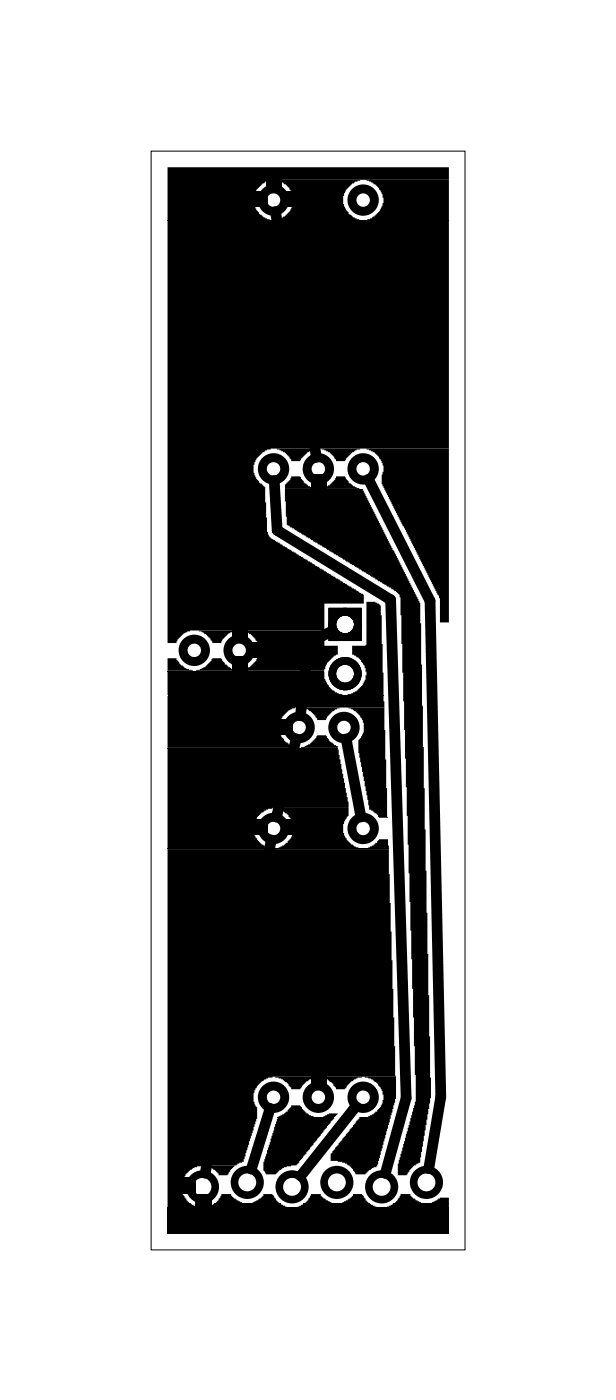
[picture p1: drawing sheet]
<svg xmlns="http://www.w3.org/2000/svg" width="35mm" height="79mm" viewBox="0 0 35 79" stroke-linecap="round" stroke-linejoin="round" font-family="sans-serif">
<path d="M8.6 8.6h17.8v62.3h-17.8zM9.5 12.5h16M9.5 38.1h8.9M9.5 39.4h12.2M16.2 27.7h4.4M9.5 42.4h9.7M9.5 48.1h12.5M9.5 68.5h16M12.1 68.2h3.8M15.7 63.4h3.2M17.2 68.2h3.8M22.3 68.2h3.2" fill="none" stroke="#000" stroke-width=".06"/>
<g fill="#000">
<path d="M14.4 10.9h.8v.8h-.8zM15.1 10.1h.9v.8h-.9zM16 10.9h.8v.8h-.8zM15.7 10.2h4.7l-.4 .2-.4 .4-.1 .3v.5l.1 .3 .4 .4 .4 .2h-4.7l.5-.2 .3-.3 .2-.5v-.3l-.3-.5-.3-.4zM9.5 9.5h16v.7h-10.2l-.4 .2-.4 .4-.1 .3v.5l.1 .3 .4 .4 .4 .2h-5.8zM20.8 10.2h4.7v2.3h-4.7l.4-.2 .3-.3 .2-.5v-.3l-.2-.5-.4-.4zM9.5 12.5h16v12.9h-10.2l-.4 .2-.4 .4-.1 .3v.5l.1 .4 .5 .4 .1 2.6 .1 .2 5.4 3.3v.5h-2.2v1.5h-7.6l-.4 .2-.3 .4-.1 .2h-.5zM9.5 37.3h.5l.3 .4 .6 .3h-1.4zM11.1 38l.5-.2 .4-.5h.5l.3 .4 .3 .2 .4 .1zM11.3 35.7l2 .1-.3 .1-.4 .4-.1 .2h-.5l-.1-.3-.2-.3zM13.2 35.6h.9v.9h-.9zM13.2 37.2h.9v.8h-.9z"/>
<path d="M14 36.4h.8v.9h-.8zM16.5 27h.5l.3 .4 .5 .3h-1.6v-.2l.3-.3zM15.7 25.4l2.2 .1h-.2l-.3 .1-.4 .5h-.5l-.1-.2-.2-.3zM13.8 35.7h4.6v.9h.8v.5l-.3 .1-.4 .4-.1 .4h-4.7l.5-.2 .3-.3 .2-.3v-.6l-.1-.2-.4-.5zM9.5 38.1h8.9v.4l.2 .4 .4 .4 .4 .1h-9.9zM17.7 26.9h.8v.8h-.8zM18.3 27.7l.4-.2 .3-.3v-.2h.6l.2 .4 .6 .3zM18.2 25.4l2.2 .1h-.2l-.2 .1-.4 .5h-.6l-.1-.2-.2-.3zM16.2 27.8h4.4l3.2 6.4 .6 28.1-.6 3.6-.3 .2-.4 .5h-.5v-.6l1-3.5v-1.6l-.9-27-.1-.3-.5-.3-.4-.2-.5-.4h-.2l-.7-.5-.2-.1-.7-.5-3.1-1.8-.1-.5zM20.8 34.1h.5l.3 .2 .1 5.1h-2l.5-.2 .4-.4 .1-.3 .1-.4-.1-.4-.4-.4-.3-.2v-.5h.8zM9.5 39.5h12.2l.1 .6-5.2 .1-.6 .4-.2 .3v.5l.4 .6 .6 .4h-7.3zM20.8 25.4h4.7v9.9h-.6v-1.5l-.1-.1-3.2-6.2v-.6l.1-.1v-.6l-.5-.6z"/>
<path d="M14.4 46.5h.8v.9h-.8zM15.8 40.8h.8v.9h-.8zM16 46.5h.8v.9h-.8zM17.1 42.4l.5-.2 .4-.5h.5l.1 .3 .3 .2 .3 .1v.1zM9.5 42.5h9.7l.6 2.9v.4h-4.4l-.4 .2-.6 .6v.6l.2 .4 .2 .3 .4 .2h-5.7zM17.2 40.1l2.1 .1-.5 .1-.3 .3v.2h-.5l-.1-.2-.3-.3zM15.6 45.8h4.2v.5l-.3 .4v.5l.2 .5 .6 .4h-4.5l.5-.3v-.1l.2-.2 .2-.4v-.3l-.2-.4-.2-.3zM19.8 40.1h2l.2 6.3h-.5l-.2-.3-.4-.2-.6-3.2v-.8l.2-.1 .1-.3v-.5l-.2-.4-.2-.3zM20.9 48l.5-.2 .1-.2h.5v.5zM9.5 48.1h12.5l.5 12.9h-7.1l-.4 .2-.4 .4-.2 .4v.5l.2 .3v.6l-.8 2.5-.3 .1-.1 .1h-2.2l-.4 .2-.4 .4-.1 .5 .1 .6 .3 .4 .5 .3h-1.7zM10.3 66.8h.8v.9h-.8zM11.1 67.7h.9v.8h-.9z"/>
<path d="M12.5 67.7h.6l.2 .3 .4 .2h-1.5l.3-.3zM11.5 66.1h1.8l-.2 .2-.2 .3h-.5v-.1l-.4-.3zM14.3 68.2l.5-.2 .1-.3h.5l.4 .5zM11.8 68.4l.3-.1h3.9l.3 .2zM15.8 63.3l.5-.3 .2-.3h.5l.4 .4 .4 .2zM15.6 61l2.4 .1h-.3l-.3 .2-.4 .5h-.5l-.2-.5zM17.6 67.7h.6l.1 .3 .5 .2h-1.5l.3-.3zM17.7 60.9h.8v.9h-.8zM15.7 63.4h3.2l-2.1 2.7-.7 .1-.5 .4h-.5l-.2-.2v-.5zM18.3 63.3l.3-.2h.6l-.2 .2zM18.1 61l2.4 .1h-.2l-.4 .2-.3 .5h-.6l-.2-.5zM19.4 68.2l.5-.2 .1-.3h.5l.4 .5z"/>
<path d="M16.9 68.4l.3-.1h3.8l.3 .2zM20.7 61h1.8v1.3l-1.1 3.8-.5 .2-.2 .3h-.5l-.2-.3-.3-.3-.5-.2h-.5v-.4l1.3-1.5 .4-.6h.5l.3-.1 .5-.6v-.5l-.1-.4-.5-.5zM22.7 67.7h.6l.1 .3 .5 .2h-1.5l.3-.3zM24.5 68.2l.4-.3h.6v.3zM21.9 68.4l.4-.1h3.2v.2zM9.5 68.5h16v1.4h-16z"/>
<path d="M18.6 34.5h1.9v1.8h-1.9zM19.1 35.4a.51 .51 0 0 0 1 0 .51 .51 0 0 0-1 0z"/>
<path d="M18.6 34.5h1.9v1.8h-1.9zM19.1 35.4a.51 .51 0 0 0 1 0 .51 .51 0 0 0-1 0z"/>
<path d="M18.6 34.5h1.9v1.8h-1.9zM19.1 35.4a.51 .51 0 0 0 1 0 .51 .51 0 0 0-1 0z"/>
</g>
<g fill="#000">
<circle cx="13.1" cy="10.9" r=".95"/>
<circle cx="20" cy="29.9" r=".95"/>
</g>
<g fill="none" stroke="#000" stroke-width=".51">
<circle cx="15.5" cy="11.3" r=".64"/>
<circle cx="20.6" cy="11.3" r=".64"/>
<circle cx="11" cy="36.9" r=".64"/>
<circle cx="13.6" cy="36.9" r=".64"/>
<circle cx="15.5" cy="26.6" r=".64"/>
<circle cx="18" cy="26.6" r=".64"/>
<circle cx="20.6" cy="26.6" r=".64"/>
<circle cx="15.5" cy="47" r=".64"/>
<circle cx="17" cy="41.2" r=".64"/>
<circle cx="19.5" cy="41.2" r=".64"/>
<circle cx="20.6" cy="47" r=".64"/>
<circle cx="15.5" cy="62.2" r=".64"/>
<circle cx="18" cy="62.2" r=".64"/>
<circle cx="20.6" cy="62.2" r=".64"/>
</g>
<g fill="none" stroke="#000" stroke-width=".43">
<circle cx="19.6" cy="38.2" r=".72"/>
<circle cx="19.6" cy="35.4" r=".72"/>
<circle cx="11.5" cy="67.3" r=".72"/>
<circle cx="14" cy="67" r=".72"/>
<circle cx="16.6" cy="67.3" r=".72"/>
<circle cx="19.1" cy="67" r=".72"/>
<circle cx="21.6" cy="67.3" r=".72"/>
<circle cx="24.2" cy="67" r=".72"/>
</g>
<path d="M15.6 12l2.3 13.9M15.5 27.2l.2 2.9 6.4 3.9 .9 28.3-1.2 4.2M18.9 35.8l-1.4 .7-.5 4.1M20.9 27.2l3.5 6.9 .6 28.1-.7 4.1M15.4 47.6l-3.8 18.9M16.8 41.9l-1.1 4.4M19.6 41.9l.9 4.4M15.3 62.8l-1 3.5M20.2 62.7l-3.2 4" fill="none" stroke="#000" stroke-width=".61"/>
</svg>
